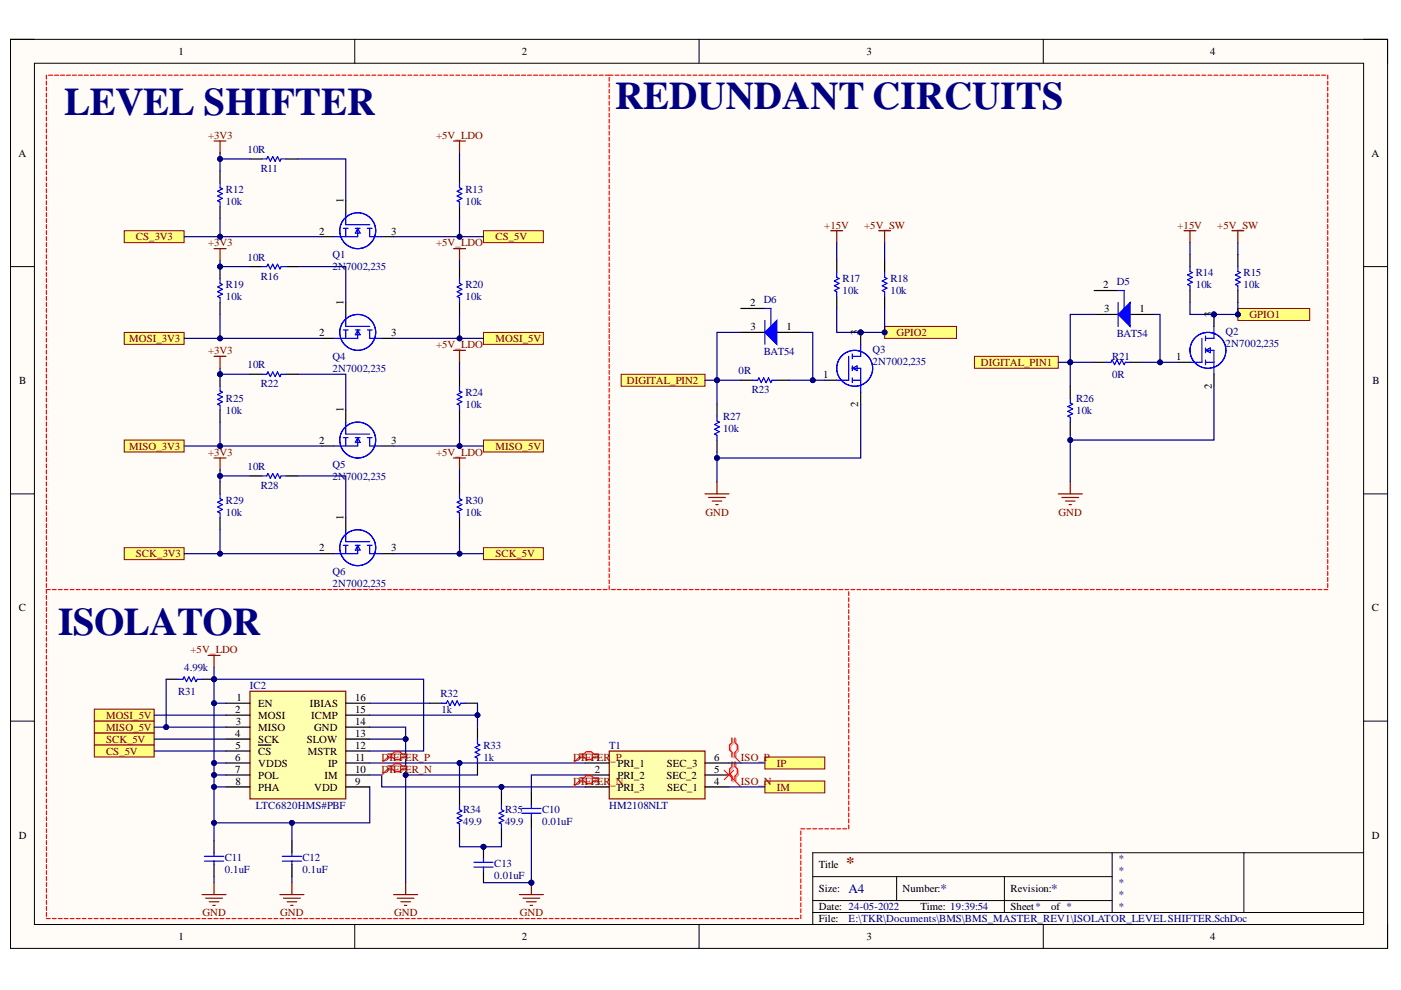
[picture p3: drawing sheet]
<svg xmlns="http://www.w3.org/2000/svg" width="297mm" height="210mm" viewBox="0 0 297 210" stroke-linecap="round" stroke-linejoin="round" font-family="sans-serif">
<defs><g id="words">
<g font-size="8.3" fill="#000080">
<text x="130.4" y="23">REDUNDANT CIRCUITS</text>
<text x="13.6" y="24.3">LEVEL SHIFTER</text>
<text x="12.3" y="134.6">ISOLATOR</text>
</g>
<text font-size="3.5" fill="#800000" x="179.4" y="184.1">*</text>
<g font-size="2.8" fill="#000080">
<text x="179.9" y="189.3">A4</text>
<text x="199.4" y="189.3">*</text>
<text x="222.8" y="189.3">*</text>
</g>
<g font-size="2.3">
<text x="37.9" y="11.6">1</text>
<text x="110.6" y="11.6">2</text>
<text x="183.7" y="11.6">3</text>
<text x="256.6" y="11.6">4</text>
<text x="3.9" y="33.3">A</text>
<text x="290.8" y="33.3">A</text>
<text x="72.8" y="43.1" transform="rotate(-90 72.8 43.1)">1</text>
<text x="67.7" y="49.7">2</text>
<text x="82.9" y="49.7">3</text>
<text x="72.8" y="64.7" transform="rotate(-90 72.8 64.7)">1</text>
<text x="159" y="64.9">2</text>
<text x="233.9" y="61.1">2</text>
<text x="67.7" y="71.2">2</text>
<text x="82.9" y="71.2">3</text>
<text x="159.1" y="70">3</text>
<text x="166.7" y="70">1</text>
<text x="181.9" y="71" transform="rotate(-90 181.9 71)">3</text>
<text x="234.1" y="66.2">3</text>
<text x="241.6" y="66.2">1</text>
<text x="256.9" y="67.2" transform="rotate(-90 256.9 67.2)">3</text>
<text x="249.4" y="76.3">1</text>
<text x="4.1" y="81.4">B</text>
<text x="174.5" y="80.1">1</text>
<text x="256.9" y="82.4" transform="rotate(-90 256.9 82.4)">2</text>
<text x="291" y="81.4">B</text>
<text x="72.8" y="87.5" transform="rotate(-90 72.8 87.5)">1</text>
<text x="181.9" y="86.3" transform="rotate(-90 181.9 86.3)">2</text>
<text x="67.7" y="94.1">2</text>
<text x="82.9" y="94.1">3</text>
<text x="72.8" y="110.2" transform="rotate(-90 72.8 110.2)">1</text>
<text x="67.7" y="116.9">2</text>
<text x="82.9" y="116.9">3</text>
<text x="4" y="129.6">C</text>
<text x="290.9" y="129.6">C</text>
<text x="50.1" y="148.7">1</text>
<text x="54.8" y="149.9">EN</text>
<text x="65.7" y="149.9">IBIAS</text>
<text x="75.3" y="148.7">16</text>
<text x="49.9" y="151.2">2</text>
<text x="50" y="153.7">3</text>
<text x="54.8" y="152.5">MOSI</text>
<text x="54.8" y="155">MISO</text>
<text x="66" y="152.5">ICMP</text>
<text x="66.6" y="155">GND</text>
<text x="75.3" y="151.2">15</text>
<text x="75.3" y="153.7">14</text>
<text x="49.9" y="156.3">4</text>
<text x="49.9" y="161.3">6</text>
<text x="49.9" y="158.8">5</text>
<text x="54.8" y="157.5">SCK</text>
<text x="54.8" y="160.1">CS</text>
<text x="65.1" y="157.5">SLOW</text>
<text x="65.2" y="160.1">MSTR</text>
<text x="75.3" y="156.3">13</text>
<text x="75.3" y="158.8">12</text>
<text x="75.3" y="161.3">11</text>
<text x="126.3" y="161.3">1</text>
<text x="151.4" y="161.3">6</text>
<text x="49.9" y="163.9">7</text>
<text x="49.9" y="166.4">8</text>
<text x="54.8" y="162.6">VDDS</text>
<text x="54.8" y="165.1">POL</text>
<text x="54.8" y="167.7">PHA</text>
<text x="66.6" y="167.7">VDD</text>
<text x="68.8" y="165.1">IM</text>
<text x="69.6" y="162.6">IP</text>
<text x="75.3" y="163.9">10</text>
<text x="75.3" y="166.4">9</text>
<text x="126.1" y="163.9">2</text>
<text x="126.2" y="166.4">3</text>
<text x="130.9" y="162.6">PRI_1</text>
<text x="130.9" y="165.1">PRI_2</text>
<text x="130.9" y="167.7">PRI_3</text>
<text x="141.3" y="165.1">SEC_2</text>
<text x="141.4" y="162.6">SEC_3</text>
<text x="141.5" y="167.7">SEC_1</text>
<text x="151.4" y="166.4">4</text>
<text x="151.4" y="163.9">5</text>
<text x="4" y="177.8">D</text>
<text x="290.9" y="177.8">D</text>
<text x="173.6" y="184.1">Title</text>
<text x="173.6" y="189.2">Size:</text>
<text x="191.3" y="189.2">Number:</text>
<text x="214.2" y="189.2">Revision:</text>
<text x="173.6" y="193">Date: 24-05-2022</text>
<text x="173.6" y="195.5">File:</text>
<text x="195.1" y="193">Time: 19:39:54</text>
<text x="214.2" y="193">Sheet*</text>
<text x="222.8" y="193">of *</text>
<text x="37.9" y="199.3">1</text>
<text x="110.6" y="199.3">2</text>
<text x="183.7" y="199.3">3</text>
<text x="256.6" y="199.3">4</text>
</g>
<g font-size="2.3" fill="#800000">
<text x="44.1" y="29.5">+3V3</text>
<text x="92.5" y="29.5">+5V_LDO</text>
<text x="28.8" y="51">CS_3V3</text>
<text x="44.1" y="52.3">+3V3</text>
<text x="92.5" y="52.3">+5V_LDO</text>
<text x="105" y="51">CS_5V</text>
<text x="174.8" y="48.5">+15V</text>
<text x="183.2" y="48.5">+5V_SW</text>
<text x="249.6" y="48.5">+15V</text>
<text x="258.1" y="48.5">+5V_SW</text>
<text x="190.1" y="71.2">GPIO2</text>
<text x="264.9" y="67.4">GPIO1</text>
<text x="27.4" y="72.5">MOSI_3V3</text>
<text x="44.1" y="75">+3V3</text>
<text x="92.5" y="73.8">+5V_LDO</text>
<text x="105" y="72.5">MOSI_5V</text>
<text x="208" y="77.6">DIGITAL_PIN1</text>
<text x="132.9" y="81.4">DIGITAL_PIN2</text>
<text x="27.4" y="95.4">MISO_3V3</text>
<text x="105" y="95.4">MISO_5V</text>
<text x="44.1" y="96.7">+3V3</text>
<text x="92.5" y="96.7">+5V_LDO</text>
<text x="149.6" y="109.3">GND</text>
<text x="224.5" y="109.3">GND</text>
<text x="28.8" y="118.2">SCK_3V3</text>
<text x="105" y="118.2">SCK_5V</text>
<text x="40.4" y="138.4">+5V_LDO</text>
<text x="22.5" y="152.5">MOSI_5V</text>
<text x="22.5" y="155">MISO_5V</text>
<text x="22.5" y="157.5">SCK_5V</text>
<text x="22.5" y="160.1">CS_5V</text>
<text x="80.9" y="161.3">DIFFER_P</text>
<text x="121.5" y="161.3">DIFFER_P</text>
<text x="157.1" y="161.3">ISO_P</text>
<text x="80.9" y="163.9">DIFFER_N</text>
<text x="121.5" y="166.4">DIFFER_N</text>
<text x="157.1" y="166.4">ISO_N</text>
<text x="164.7" y="162.6">IP</text>
<text x="164.7" y="167.7">IM</text>
<text x="42.9" y="194.2">GND</text>
<text x="59.4" y="194.2">GND</text>
<text x="83.6" y="194.2">GND</text>
<text x="110.2" y="194.2">GND</text>
</g>
<g font-size="2.3" fill="#000080">
<text x="52.5" y="32.5">10R</text>
<text x="47.9" y="40.9">R12</text>
<text x="55.3" y="36.6">R11</text>
<text x="98.7" y="40.9">R13</text>
<text x="47.9" y="43.4">10k</text>
<text x="98.7" y="43.4">10k</text>
<text x="52.5" y="55.3">10R</text>
<text x="55.3" y="59.3">R16</text>
<text x="70.5" y="54.8">Q1</text>
<text x="70.5" y="57.3">2N</text>
<text x="73.4" y="57.3">7002,235</text>
<text x="178.6" y="59.9">R17</text>
<text x="188.8" y="59.9">R18</text>
<text x="253.5" y="58.6">R14</text>
<text x="263.7" y="58.6">R15</text>
<text x="47.9" y="61.1">R19</text>
<text x="47.9" y="63.6">10k</text>
<text x="98.7" y="61.1">R20</text>
<text x="98.7" y="63.6">10k</text>
<text x="161.9" y="64.2">D6</text>
<text x="178.6" y="62.4">10k</text>
<text x="188.8" y="62.4">10k</text>
<text x="236.8" y="60.4">D5</text>
<text x="253.5" y="61.1">10k</text>
<text x="263.7" y="61.1">10k</text>
<text x="236.8" y="71.5">BAT54</text>
<text x="259.9" y="71">Q2</text>
<text x="70.5" y="76.3">Q4</text>
<text x="161.9" y="75.3">BAT54</text>
<text x="185" y="74.8">Q3</text>
<text x="185" y="77.3">2N7002,235</text>
<text x="235.8" y="76.3">R21</text>
<text x="259.9" y="73.5">2N7002,235</text>
<text x="52.5" y="78.1">10R</text>
<text x="55.3" y="82.1">R22</text>
<text x="70.5" y="78.8">2N7002,235</text>
<text x="98.7" y="83.9">R24</text>
<text x="156.6" y="79.4">0R</text>
<text x="159.4" y="83.4">R23</text>
<text x="235.8" y="80.1">0R</text>
<text x="47.9" y="85.2">R25</text>
<text x="47.9" y="87.7">10k</text>
<text x="98.7" y="86.4">10k</text>
<text x="153.3" y="89.1">R27</text>
<text x="228.2" y="85.2">R26</text>
<text x="228.2" y="87.7">10k</text>
<text x="153.3" y="91.6">10k</text>
<text x="52.5" y="99.7">10R</text>
<text x="70.5" y="99.2">Q5</text>
<text x="70.5" y="101.7">2N</text>
<text x="73.4" y="101.7">7002,235</text>
<text x="47.9" y="106.8">R29</text>
<text x="55.3" y="103.7">R28</text>
<text x="98.7" y="106.8">R30</text>
<text x="47.9" y="109.3">10k</text>
<text x="98.7" y="109.3">10k</text>
<text x="70.5" y="122">Q6</text>
<text x="70.5" y="124.5">2N7002,235</text>
<text x="39" y="142.2">4.99k</text>
<text x="37.8" y="147.3">R31</text>
<text x="53" y="146">IC2</text>
<text x="93.4" y="147.8">R32</text>
<text x="93.6" y="151.2">1k</text>
<text x="102.5" y="158.8">R33</text>
<text x="102.5" y="161.3">1k</text>
<text x="129.1" y="158.8">T1</text>
<text x="54.3" y="171.5">LTC6820HMS#PBF</text>
<text x="98.2" y="172.5">R34</text>
<text x="107.1" y="172.5">R35</text>
<text x="114.9" y="172.5">C10</text>
<text x="129.1" y="171.5">HM2108NLT</text>
<text x="98.2" y="175">49.9</text>
<text x="107.1" y="175">49.9</text>
<text x="114.9" y="175">0.01uF</text>
<text x="47.7" y="182.6">C11</text>
<text x="47.7" y="185.1">0.1uF</text>
<text x="64.1" y="182.6">C12</text>
<text x="64.1" y="185.1">0.1uF</text>
<text x="104.8" y="183.9">C13</text>
<text x="237" y="182.8">*</text>
<text x="237" y="185.4">*</text>
<text x="104.8" y="186.4">0.01uF</text>
<text x="237" y="187.9">*</text>
<text x="237" y="190.4">*</text>
<text x="179.9" y="195.5">E:\TKR\Documents\BMS\BMS_MASTER_REV1\ISOLATOR_LEVELSHIFTER.SchDoc</text>
<text x="237" y="193">*</text>
</g>
</g></defs>
<path d="M2.2 8.3h292v192.8h-292z" fill-rule="evenodd" fill="#fffcf8"/>
<path d="M2.2 8.3h292v192.8h-292z" fill="none" stroke="#000" stroke-width=".21"/>
<path d="M7.3 13.4h281.8v182.6h-281.8z" fill-rule="evenodd" fill="#fffcf8"/>
<g fill="none" stroke="#000" stroke-width=".21">
<path d="M2.2 8.3h5.1M7.3 13.4h281.8v182.6h-281.8zM75.2 8.3v5.1M148.2 8.3v5.1M221.2 8.3v5.1M289.1 8.3h5.1v5.1M2.2 56.5h5.1M289.1 56.5h5.1M2.2 104.7h5.1M289.1 104.7h5.1M2.2 152.9h5.1M289.1 152.9h5.1"/>
<path d="M75.2 196v5.1M148.2 196v5.1M172.3 185.9h63.5M172.3 193.5h116.8M172.3 190.9h63.5M190.1 185.9v5M212.9 185.9v7.6M221.2 196v5.1M235.8 180.8v12.7M263.7 180.8v12.7M289.1 180.8h-116.8v15.2M294.2 196v5.1"/>
</g>
<g fill="none" stroke="#f00" stroke-width=".25">
<path d="M9.8 15.9v.8M9.8 17.2v.8M9.8 18.5v.8M9.8 19.8v.7M10.3 15.9h.8M11.6 15.9h.8M12.9 15.9h.7M14.1 15.9h.8M15.4 15.9h.8M16.7 15.9h.8M17.9 15.9h.8M19.2 15.9h.8"/>
<path d="M20.5 15.9h.8M21.7 15.9h.8M23 15.9h.8M24.3 15.9h.8M25.5 15.9h.8M26.8 15.9h.8M28.1 15.9h.8M29.4 15.9h.7M30.6 15.9h.8M31.9 15.9h.8M33.2 15.9h.8M34.4 15.9h.8"/>
<path d="M35.7 15.9h.8M37 15.9h.8M38.2 15.9h.8M39.5 15.9h.8M40.8 15.9h.8M42 15.9h.8M43.3 15.9h.8M44.6 15.9h.8M45.9 15.9h.8M47.1 15.9h.8M48.4 15.9h.8M49.7 15.9h.8"/>
<path d="M50.9 15.9h.8M52.2 15.9h.8M53.5 15.9h.8M54.7 15.9h.8M56 15.9h.8M57.3 15.9h.8M58.6 15.9h.7M59.8 15.9h.8M61.1 15.9h.8M62.4 15.9h.8M63.6 15.9h.8M64.9 15.9h.8"/>
<path d="M66.2 15.9h.8M67.4 15.9h.8M68.7 15.9h.8M70 15.9h.8M71.2 15.9h.8M72.5 15.9h.8M73.8 15.9h.8M75.1 15.9h.7M76.3 15.9h.8M77.6 15.9h.8M78.9 15.9h.8M80.1 15.9h.8"/>
<path d="M81.4 15.9h.8M82.7 15.9h.8M83.9 15.9h.8M85.2 15.9h.8M86.5 15.9h.8M87.8 15.9h.7M89 15.9h.8M90.3 15.9h.8M91.6 15.9h.8M92.8 15.9h.8M94.1 15.9h.8M95.4 15.9h.8"/>
<path d="M96.6 15.9h.8M97.9 15.9h.8M99.2 15.9h.8M100.4 15.9h.8M101.7 15.9h.8M103 15.9h.8M104.3 15.9h.7M105.5 15.9h.8M106.8 15.9h.8M108.1 15.9h.8M109.3 15.9h.8M110.6 15.9h.8"/>
<path d="M111.9 15.9h.8M113.1 15.9h.8M114.4 15.9h.8M115.7 15.9h.8M116.9 15.9h.8M118.2 15.9h.8M119.5 15.9h.8M120.8 15.9h.7M122 15.9h.8M123.3 15.9h.8M124.6 15.9h.8M125.8 15.9h.8"/>
<path d="M127.1 15.9h.8M128.4 15.9h.8M129.2 16.4v.8M129.2 17.7v.8M129.2 19v.8M9.8 21v.8M9.8 22.3v.8M9.8 23.6v.7M9.8 24.8v.8M9.8 26.1v.8M9.8 27.4v.8M9.8 28.6v.8"/>
<path d="M9.8 29.9v.8M9.8 31.2v.8M9.8 32.4v.8M9.8 33.7v.8M9.8 35v.8M9.8 36.2v.8M9.8 37.5v.8M9.8 38.8v.8M129.2 20.2v.8M129.2 21.5v.8M129.2 22.8v.8M129.2 24v.8"/>
<path d="M129.2 25.3v.8M129.2 26.6v.8M129.2 27.8v.8M129.2 29.1v.8M129.2 30.4v.8M129.2 31.6v.8M129.2 32.9v.8M129.2 34.2v.8M129.2 35.4v.8M129.2 36.7v.8M129.2 38v.8M129.2 39.2v.8"/>
<path d="M9.8 40v.8M9.8 41.3v.8M9.8 42.6v.8M9.8 43.8v.8M9.8 45.1v.8M9.8 46.4v.8M9.8 47.6v.8M9.8 48.9v.8M9.8 50.2v.8M9.8 51.5v.7M9.8 52.7v.8M9.8 54v.8"/>
<path d="M9.8 55.3v.8M9.8 56.5v.8M9.8 57.8v.8M9.8 59.1v.8M129.2 40.5v.8M129.2 41.8v.8M129.2 43.1v.7M129.2 44.3v.8M129.2 45.6v.8M129.2 46.9v.7M129.2 48.1v.8M129.2 49.4v.8"/>
<path d="M129.2 50.7v.8M129.2 51.9v.8M129.2 53.2v.8M129.2 54.5v.8M129.2 55.7v.8M129.2 57v.8M129.2 58.3v.8M129.2 59.5v.8M9.8 60.3v.8M9.8 61.6v.8M9.8 62.9v.8M9.8 64.1v.8"/>
<path d="M9.8 65.4v.8M9.8 66.7v.8M9.8 67.9v.8M9.8 69.2v.8M9.8 70.5v.8M9.8 71.7v.8M9.8 73v.8M9.8 74.3v.8M9.8 75.5v.8M9.8 76.8v.8M9.8 78.1v.8M9.8 79.4v.7"/>
<path d="M129.2 60.8v.8M129.2 62.1v.8M129.2 63.3v.8M129.2 64.6v.8M129.2 65.9v.8M129.2 67.1v.8M129.2 68.4v.8M129.2 69.7v.8M129.2 71v.7M129.2 72.2v.8M129.2 73.5v.8M129.2 74.8v.7"/>
<path d="M129.2 76v.8M129.2 77.3v.8M129.2 78.6v.8M129.2 79.8v.8M9.8 80.6v.8M9.8 81.9v.8M9.8 83.2v.7M9.8 84.4v.8M9.8 85.7v.8M9.8 87v.8M9.8 88.2v.8M9.8 89.5v.8"/>
<path d="M9.8 90.8v.8M9.8 92v.8M9.8 93.3v.8M9.8 94.6v.8M9.8 95.8v.8M9.8 97.1v.8M9.8 98.4v.8M9.8 99.6v.8M129.2 81.1v.8M129.2 82.4v.8M129.2 83.6v.8M129.2 84.9v.8"/>
<path d="M129.2 86.2v.8M129.2 87.4v.8M129.2 88.7v.8M129.2 90v.8M129.2 91.2v.8M129.2 92.5v.8M129.2 93.8v.8M129.2 95v.8M129.2 96.3v.8M129.2 97.6v.8M129.2 98.8v.8M9.8 100.9v.8"/>
<path d="M9.8 102.2v.8M9.8 103.4v.8M9.8 104.7v.8M9.8 106v.8M9.8 107.2v.8M9.8 108.5v.8M9.8 109.8v.8M9.8 111.1v.7M9.8 112.3v.8M9.8 113.6v.8M9.8 114.9v.8M9.8 116.1v.8"/>
<path d="M9.8 117.4v.8M9.8 118.7v.8M9.8 119.9v.8M129.2 100.1v.8M129.2 101.4v.8M129.2 102.7v.7M129.2 103.9v.8M129.2 105.2v.8M129.2 106.5v.7M129.2 107.7v.8M129.2 109v.8M129.2 110.3v.8"/>
<path d="M129.2 111.5v.8M129.2 112.8v.8M129.2 114.1v.8M129.2 115.3v.8M129.2 116.6v.8M129.2 117.9v.8M129.2 119.1v.8M9.8 121.2v.8M9.8 122.5v.8M9.8 123.7v.8M9.8 125h.8M11.1 125h.8"/>
<path d="M12.4 125h.8M13.6 125h.8M14.9 125h.8M16.2 125h.8M17.5 125h.7M18.7 125h.8M20 125h.8M21.3 125h.8M22.5 125h.8M23.8 125h.8M25.1 125h.8M26.3 125h.8"/>
<path d="M27.6 125h.8M28.9 125h.8M30.1 125h.8M31.4 125h.8M32.7 125h.8M34 125h.7M35.2 125h.8M36.5 125h.8M37.8 125h.8M39 125h.8M40.3 125h.8M41.6 125h.8"/>
<path d="M42.8 125h.8M44.1 125h.8M45.4 125h.8M46.7 125h.7M47.9 125h.8M49.2 125h.8M50.5 125h.8M51.7 125h.8M53 125h.8M54.3 125h.8M55.5 125h.8M56.8 125h.8"/>
<path d="M58.1 125h.8M59.3 125h.8M60.6 125h.8M61.9 125h.8M63.2 125h.7M64.4 125h.8M65.7 125h.8M67 125h.8M68.2 125h.8M69.5 125h.8M70.8 125h.8M72 125h.8"/>
<path d="M73.3 125h.8M74.6 125h.8M75.8 125h.8M77.1 125h.8M78.4 125h.8M79.7 125h.8M80.9 125h.8M82.2 125h.8M83.5 125h.8M84.7 125h.8M86 125h.8M87.3 125h.8"/>
<path d="M88.5 125h.8M89.8 125h.8M91.1 125h.8M92.4 125h.7M93.6 125h.8M94.9 125h.8M96.2 125h.8M97.4 125h.8M98.7 125h.8M100 125h.8M101.2 125h.8M102.5 125h.8"/>
<path d="M103.8 125h.8M105 125h.8M106.3 125h.8M107.6 125h.8M108.9 125h.7M110.1 125h.8M111.4 125h.8M112.7 125h.8M113.9 125h.8M115.2 125h.8M116.5 125h.8M117.7 125h.8"/>
<path d="M119 125h.8M120.3 125h.8M121.5 125h.8M122.8 125h.8M124.1 125h.8M125.4 125h.7M126.6 125h.8M127.9 125h.8M129.2 120.4v.8M129.2 121.7v.8M129.2 122.9v.8M129.2 124.2v.8"/>
</g>
<path d="M46.7 36.2v2.6M97.4 36.2v2.6M46.7 43.8v2.6M97.4 43.8v2.6" fill="none" stroke="#000" stroke-width=".25"/>
<path d="M46.7 38.8v1l.5 .2-1.1 .5 1.1 .6-1.1 .5 1.1 .5-1.1 .5 .6 .2v1M97.4 38.8v1l.5 .2-1 .5 1 .6-1 .5 1 .5-1 .5 .5 .2v1" fill="none" stroke="#00f" stroke-width=".25"/>
<circle cx="46.7" cy="56.5" r=".51" fill="#000080"/>
<circle cx="46.7" cy="56.5" r=".51" fill="none" stroke="#000080" stroke-width=".21"/>
<path d="M46.7 56.5v2.6" fill="none" stroke="#000" stroke-width=".25"/>
<circle cx="46.7" cy="56.5" r=".51" fill="#000080"/>
<circle cx="46.7" cy="56.5" r=".51" fill="none" stroke="#000080" stroke-width=".21"/>
<path d="M97.4 56.5v2.6M46.7 64.1v2.6M97.4 64.1v2.6" fill="none" stroke="#000" stroke-width=".25"/>
<path d="M46.7 59.1v1l.5 .2-1.1 .5 1.1 .5-1.1 .5 1.1 .6-1.1 .5 .6 .2v1M97.4 59.1v1l.5 .2-1 .5 1 .5-1 .5 1 .6-1 .5 .5 .2v1" fill="none" stroke="#00f" stroke-width=".25"/>
<circle cx="46.7" cy="79.4" r=".51" fill="#000080"/>
<circle cx="46.7" cy="79.4" r=".51" fill="none" stroke="#000080" stroke-width=".21"/>
<path d="M46.7 79.4v2.5" fill="none" stroke="#000" stroke-width=".25"/>
<circle cx="46.7" cy="79.4" r=".51" fill="#000080"/>
<circle cx="46.7" cy="79.4" r=".51" fill="none" stroke="#000080" stroke-width=".21"/>
<g fill="none" stroke="#000" stroke-width=".25">
<path d="M53 33.7h2.5M60.6 33.7h2.6M53 56.5h2.5M60.6 56.5h2.6M53 79.4h2.5M60.6 79.4h2.6M97.4 79.4v2.5M46.7 87v2.5M97.4 87v2.5M46.7 102.2v2.5M46.7 109.8v2.5M53 100.9h2.5"/>
<path d="M60.6 100.9h2.6M97.4 102.2v2.5M97.4 109.8v2.5"/>
</g>
<path d="M55.5 33.7h1.1l.2-.5 .5 1 .5-1 .5 1 .5-1 .5 1 .3-.5h1M55.5 56.5h1.1l.2-.5 .5 1 .5-1 .5 1 .5-1 .5 1 .3-.5h1M55.5 79.4h1.1l.2-.6 .5 1.1 .5-1.1 .5 1.1 .5-1.1 .5 1.1 .3-.5h1M46.7 81.9v1l.5 .3-1.1 .5 1.1 .5-1.1 .5 1.1 .5-1.1 .5 .6 .2v1.1M97.4 81.9v1l.5 .3-1 .5 1 .5-1 .5 1 .5-1 .5 .5 .2v1.1M46.7 104.7v1l.5 .3-1.1 .5 1.1 .5-1.1 .5 1.1 .5-1.1 .5 .6 .3v1M55.5 100.9h1.1l.2-.5 .5 1 .5-1 .5 1 .5-1 .5 1 .3-.5h1M97.4 104.7v1l.5 .3-1 .5 1 .5-1 .5 1 .5-1 .5 .5 .3v1" fill="none" stroke="#00f" stroke-width=".25"/>
<g fill="none" stroke="#800000" stroke-width=".25">
<path d="M45.4 29.9h2.5M46.7 29.9v2.5M96.2 29.9h2.5M97.4 29.9v2.5M45.4 52.7h2.5M46.7 52.7v2.6M96.2 52.7h2.5M97.4 52.7v2.6M45.4 75.5h2.5M46.7 75.5v2.6M96.2 74.3h2.5M97.4 74.3v2.5"/>
<path d="M45.4 97.1h2.5M46.7 97.1v2.5M96.2 97.1h2.5M97.4 97.1v2.5"/>
</g>
<path d="M26.3 48.9h12.7v2.6h-12.7z" fill-rule="evenodd" fill="#ffff80"/>
<path d="M26.3 48.9h12.7v2.6h-12.7z" fill="none" stroke="#800000" stroke-width=".21"/>
<path d="M102.5 48.9h12.7v2.6h-12.7z" fill-rule="evenodd" fill="#ffff80"/>
<path d="M102.5 48.9h12.7v2.6h-12.7z" fill="none" stroke="#800000" stroke-width=".21"/>
<path d="M26.3 70.5h12.7v2.5h-12.7z" fill-rule="evenodd" fill="#ffff80"/>
<path d="M26.3 70.5h12.7v2.5h-12.7z" fill="none" stroke="#800000" stroke-width=".21"/>
<path d="M102.5 70.5h12.7v2.5h-12.7z" fill-rule="evenodd" fill="#ffff80"/>
<path d="M102.5 70.5h12.7v2.5h-12.7z" fill="none" stroke="#800000" stroke-width=".21"/>
<path d="M26.3 93.3h12.7v2.5h-12.7z" fill-rule="evenodd" fill="#ffff80"/>
<path d="M26.3 93.3h12.7v2.5h-12.7z" fill="none" stroke="#800000" stroke-width=".21"/>
<path d="M102.5 93.3h12.7v2.5h-12.7z" fill-rule="evenodd" fill="#ffff80"/>
<path d="M102.5 93.3h12.7v2.5h-12.7z" fill="none" stroke="#800000" stroke-width=".21"/>
<path d="M26.3 116.1h12.7v2.6h-12.7z" fill-rule="evenodd" fill="#ffff80"/>
<path d="M26.3 116.1h12.7v2.6h-12.7z" fill="none" stroke="#800000" stroke-width=".21"/>
<path d="M102.5 116.1h12.7v2.6h-12.7z" fill-rule="evenodd" fill="#ffff80"/>
<path d="M102.5 116.1h12.7v2.6h-12.7z" fill="none" stroke="#800000" stroke-width=".21"/>
<path d="M232 76.8h2.5M232 66.7h5.1M239.6 76.8h2.5M239.6 66.7h5.1M226.9 81.9v2.5M226.9 89.5v2.5" fill="none" stroke="#000" stroke-width=".25"/>
<path d="M234.5 76.8h1l.3-.5 .5 1 .5-1 .5 1 .5-1 .5 1 .3-.5h1M226.9 84.4v1l.5 .3-1 .5 1 .5-1 .5 1 .5-1 .5 .5 .3v1" fill="none" stroke="#00f" stroke-width=".25"/>
<path d="M237.1 66.7l2.5-2.6v5.1z" fill="#00f"/>
<path d="M237.1 66.7l2.5-2.6v5.1zM237.1 64.1v5.1M237.1 61.6h1.2v5.1h1.3" fill="none" stroke="#00f" stroke-width=".25"/>
<path d="M232 61.6h5.1" fill="none" stroke="#000" stroke-width=".25"/>
<path d="M224.4 104.7h5M225.1 105.5h3.6M225.9 106.2h2M226.7 107h.5M226.9 102.2v2.5" fill="none" stroke="#800000" stroke-width=".25"/>
<path d="M206.6 75.6h17.8v2.5h-17.8z" fill-rule="evenodd" fill="#ffff80"/>
<path d="M206.6 75.6h17.8v2.5h-17.8z" fill="none" stroke="#800000" stroke-width=".21"/>
<path d="M252.3 54v2.5M262.5 54v2.5M252.3 61.6v2.5M262.5 61.6v2.5" fill="none" stroke="#000" stroke-width=".25"/>
<path d="M252.3 56.5v1l.5 .3-1 .5 1 .5-1 .5 1 .5-1 .5 .5 .3v1M262.5 56.5v1l.5 .3-1.1 .5 1.1 .5-1.1 .5 1.1 .5-1.1 .5 .6 .3v1" fill="none" stroke="#00f" stroke-width=".25"/>
<path d="M251 48.9h2.6M252.3 48.9v2.6M261.2 48.9h2.5M262.5 48.9v2.6" fill="none" stroke="#800000" stroke-width=".25"/>
<path d="M262.5 65.4h15.2v2.5h-15.2z" fill-rule="evenodd" fill="#ffff80"/>
<path d="M262.5 65.4h15.2v2.5h-15.2z" fill="none" stroke="#800000" stroke-width=".21"/>
<circle cx="262.5" cy="66.7" r=".51" fill="#000080"/>
<circle cx="262.5" cy="66.7" r=".51" fill="none" stroke="#000080" stroke-width=".21"/>
<path d="M157.1 70.5h5.1M164.7 70.5h5.1M152 85.7v2.5M152 93.3v2.5M157.1 80.6h2.5M164.7 80.6h2.5" fill="none" stroke="#000" stroke-width=".25"/>
<path d="M152 88.2v1l.5 .3-1 .5 1 .5-1 .5 1 .5-1 .5 .5 .3v1M159.6 80.6h1l.3-.5 .5 1 .5-1 .5 1 .5-1 .5 1 .3-.5h1" fill="none" stroke="#00f" stroke-width=".25"/>
<path d="M164.7 67.9v5.1l-2.5-2.5z" fill="#00f"/>
<path d="M177.4 57.8v1l.5 .3-1 .5 1 .5-1 .5 1 .5-1 .5 .5 .3v1M187.6 57.8v1l.5 .3-1.1 .5 1.1 .5-1.1 .5 1.1 .5-1.1 .5 .6 .3v1M162.2 67.9v5.1M162.2 65.4h1.2v5.1h1.3M164.7 67.9v5.1l-2.5-2.5z" fill="none" stroke="#00f" stroke-width=".25"/>
<path d="M177.4 55.3v2.5M187.6 55.3v2.5M157.1 65.4h5.1M177.4 62.9v2.5M187.6 62.9v2.5" fill="none" stroke="#000" stroke-width=".25"/>
<path d="M176.1 48.9h2.6M177.4 48.9v2.6M186.3 48.9h2.5M187.6 48.9v2.6M149.5 104.7h5.1M150.2 105.5h3.6M151 106.2h2M151.8 107h.5M152 102.2v2.5" fill="none" stroke="#800000" stroke-width=".25"/>
<path d="M187.6 69.2h15.2v2.5h-15.2z" fill-rule="evenodd" fill="#ffff80"/>
<path d="M187.6 69.2h15.2v2.5h-15.2z" fill="none" stroke="#800000" stroke-width=".21"/>
<circle cx="187.6" cy="70.5" r=".51" fill="#000080"/>
<circle cx="187.6" cy="70.5" r=".51" fill="none" stroke="#000080" stroke-width=".21"/>
<path d="M131.7 79.4h17.8v2.5h-17.8z" fill-rule="evenodd" fill="#ffff80"/>
<path d="M131.7 79.4h17.8v2.5h-17.8z" fill="none" stroke="#800000" stroke-width=".21"/>
<g fill="none" stroke="#f00" stroke-width=".25">
<path d="M129.2 15.9h.8M130.4 15.9h.8M131.7 15.9h.8M133 15.9h.8M134.2 15.9h.8M135.5 15.9h.8M136.8 15.9h.8M138 15.9h.8M139.3 15.9h.8M140.6 15.9h.8M141.9 15.9h.7M143.1 15.9h.8"/>
<path d="M144.4 15.9h.8M145.7 15.9h.8M146.9 15.9h.8M148.2 15.9h.8M149.5 15.9h.8M150.7 15.9h.8M152 15.9h.8M153.3 15.9h.8M154.6 15.9h.7M155.8 15.9h.8M157.1 15.9h.8M158.4 15.9h.8"/>
<path d="M159.6 15.9h.8M160.9 15.9h.8M162.2 15.9h.8M163.4 15.9h.8M164.7 15.9h.8M166 15.9h.8M167.2 15.9h.8M168.5 15.9h.8M169.8 15.9h.8M171.1 15.9h.7M172.3 16h.8M173.6 16h.8"/>
<path d="M174.9 16h.8M176.1 16h.8M177.4 16h.8M178.7 16h.8M179.9 16h.8M181.2 16h.8M182.5 16h.8M183.8 16h.7M185 16h.8M186.3 16h.8M187.6 16h.8M188.8 16h.8"/>
<path d="M190.1 16h.8M191.4 16h.8M192.6 16h.8M193.9 16h.8M195.2 16h.8M196.4 16h.8M197.7 16h.8M199 16h.8M200.3 16h.7M201.5 16h.8M202.8 16h.8M204.1 16h.8"/>
<path d="M205.3 16h.8M206.6 16h.8M207.9 16h.8M209.1 16h.8M210.4 16h.8M211.7 16h.8M212.9 16h.8M214.2 16h.8M215.5 16h.8M216.8 16h.7M218 16h.8M219.3 16h.8"/>
<path d="M220.6 16h.8M221.8 16h.8M223.1 16h.8M224.4 16h.8M225.6 16h.8M226.9 16h.8M228.2 16h.8M229.4 16h.8M230.7 16h.8M232 16h.8M233.3 16h.8M234.5 16h.8"/>
<path d="M235.8 16h.8M237.1 16h.8M238.3 16h.8M239.6 16h.8M240.9 16h.8M242.1 16h.8M243.4 16h.8M244.7 16h.8M246 16h.7M247.2 16h.8M248.5 16h.8M249.8 16h.8"/>
<path d="M251 16h.8M252.3 16h.8M253.6 16h.8M254.8 16h.8M256.1 16h.8M257.4 16h.8M258.6 16h.8M259.9 16h.8M261.2 16h.8M262.5 16h.8M263.7 16h.8M265 16h.8"/>
<path d="M266.3 16h.8M267.5 16h.8M268.8 16h.8M270.1 16h.8M271.3 16h.8M272.6 16h.8M273.9 16h.8M275.1 16h.8M276.4 16h.8M277.7 16h.8M279 16h.8M280.2 16h.8"/>
<path d="M281.5 16v.7M281.5 17.2v.8M281.5 18.5v.8M281.5 19.8v.7M281.5 21v.8M281.5 22.3v.8M281.5 23.6v.8M281.5 24.8v.8M281.5 26.1v.8M281.5 27.4v.8M281.5 28.6v.8M281.5 29.9v.8"/>
<path d="M281.5 31.2v.8M281.5 32.4v.8M281.5 33.7v.8M281.5 35v.8M281.5 36.2v.8M281.5 37.5v.8M281.5 38.8v.8M281.5 40v.8M281.5 41.3v.8M281.5 42.6v.8M281.5 43.8v.8M281.5 45.1v.8"/>
<path d="M281.5 46.4v.8M281.5 47.7v.7M281.5 48.9v.8M281.5 50.2v.8M281.5 51.5v.8M281.5 52.7v.8M281.5 54v.8M281.5 55.3v.8M281.5 56.5v.8M281.5 57.8v.8M281.5 59.1v.8M281.5 60.3v.8"/>
<path d="M281.5 61.6v.8M281.5 62.9v.8M281.5 64.1v.8M281.5 65.4v.8M281.5 66.7v.8M281.5 67.9v.8M281.5 69.2v.8M281.5 70.5v.8M281.5 71.7v.8M281.5 73v.8M281.5 74.3v.8M281.5 75.6v.7"/>
<path d="M281.5 76.8v.8M281.5 78.1v.8M281.5 79.4v.7M281.5 80.6v.8M281.5 81.9v.8M281.5 83.2v.8M281.5 84.4v.8M281.5 85.7v.8M281.5 87v.8M281.5 88.2v.8M281.5 89.5v.8M281.5 90.8v.8"/>
<path d="M281.5 92v.8M281.5 93.3v.8M281.5 94.6v.8M281.5 95.8v.8M281.5 97.1v.8M281.5 98.4v.8M281.5 99.6v.8M281.5 100.9v.8M281.5 102.2v.8M281.5 103.4v.8M281.5 104.7v.8M281.5 106v.8"/>
<path d="M281.5 107.3v.7M281.5 108.5v.8M281.5 109.8v.8M281.5 111.1v.8M281.5 112.3v.8M281.5 113.6v.8M281.5 114.9v.8M281.5 116.1v.8M281.5 117.4v.8M281.5 118.7v.8M281.5 119.9v.8M129.6 125h.8"/>
<path d="M130.9 125h.8M132.2 125h.8M133.4 125h.8M134.7 125h.8M136 125h.8M137.3 125h.7M138.5 125h.8M139.8 125h.8M141.1 125h.8M142.3 125h.8M143.6 125h.8M144.9 125h.8"/>
<path d="M146.1 125h.8M147.4 125h.8M148.7 125h.8M149.9 125h.8M151.2 125h.8M152.5 125h.8M153.8 125h.8M155 125h.8M156.3 125h.8M157.6 125h.8M158.8 125h.8M160.1 125h.8"/>
<path d="M161.4 125h.8M162.6 125h.8M163.9 125h.8M165.2 125h.8M166.5 125h.7M167.7 125h.8M169 125h.8M170.3 125h.8M171.5 125h.8M172.8 125h.8M174.1 125h.8M175.3 125h.8"/>
<path d="M176.6 125h.8M177.9 125h.8M179.1 125h.8M180.4 125h.8M181.7 125h.8M183 125h.8M184.2 125h.8M185.5 125h.8M186.8 125h.8M188 125h.8M189.3 125h.8M190.6 125h.8"/>
<path d="M191.8 125h.8M193.1 125h.8M194.4 125h.8M195.6 125h.8M196.9 125h.8M198.2 125h.8M199.5 125h.8M200.7 125h.8M202 125h.8M203.3 125h.8M204.5 125h.8M205.8 125h.8"/>
<path d="M207.1 125h.8M208.3 125h.8M209.6 125h.8M210.9 125h.8M212.2 125h.7M213.4 125h.8M214.7 125h.8M216 125h.8M217.2 125h.8M218.5 125h.8M219.8 125h.8M221 125h.8"/>
<path d="M222.3 125h.8M223.6 125h.8M224.8 125h.8M226.1 125h.8M227.4 125h.8M228.7 125h.7M229.9 125h.8M231.2 125h.8M232.5 125h.8M233.7 125h.8M235 125h.8M236.3 125h.8"/>
<path d="M237.5 125h.8M238.8 125h.8M240.1 125h.8M241.4 125h.7M242.6 125h.8M243.9 125h.8M245.2 125h.8M246.4 125h.8M247.7 125h.8M249 125h.8M250.2 125h.8M251.5 125h.8"/>
<path d="M252.8 125h.8M254 125h.8M255.3 125h.8M256.6 125h.8M257.9 125h.7M259.1 125h.8M260.4 125h.8M261.7 125h.8M262.9 125h.8M264.2 125h.8M265.5 125h.8M266.7 125h.8"/>
<path d="M268 125h.8M269.3 125h.8M270.5 125h.8M271.8 125h.8M273.1 125h.8M274.4 125h.7M275.6 125h.8M276.9 125h.8M278.2 125h.8M279.4 125h.8M280.7 125h.8M281.5 121.2v.8"/>
<path d="M281.5 122.5v.8M281.5 123.7v.8"/>
</g>
<path d="M68.2 50.2h2.6M73.3 42.6v2.5M80.9 50.2h2.6M68.2 71.7h2.6M73.3 64.1v2.6M80.9 71.7h2.6M68.2 94.6h2.6M73.3 87v2.5M80.9 94.6h2.6M68.2 117.4h2.6M73.3 109.8v2.5M80.9 117.4h2.6" fill="none" stroke="#000" stroke-width=".25"/>
<g fill="none" stroke="#00f" stroke-width=".25">
<path d="M72.8 48.4h1M73.3 45.1v2.5h5.1M73.3 48.4v1.8M75.3 48.4h1.1M75.8 48.4v1.8h-5M75.8 48.4l.6 1h-1.1zM77.9 48.4h1M78.4 48.4v1.8h2.5M72.8 70h1M73.3 66.7v2.5h5.1M73.3 70v1.7M75.3 70h1.1"/>
<path d="M75.8 70v1.7h-5M75.8 70l.6 1h-1.1zM77.9 70h1M78.4 70v1.7h2.5M72.8 92.8h1M73.3 89.5v2.5h5.1M73.3 92.8v1.8M75.3 92.8h1.1M75.8 92.8v1.8h-5M75.8 92.8l.6 1h-1.1zM77.9 92.8h1M78.4 92.8v1.8h2.5"/>
<path d="M72.8 115.6h1M73.3 112.3v2.6h5.1M73.3 115.6v1.8M75.3 115.6h1.1M75.8 115.6v1.8h-5M75.8 115.6l.6 1h-1.1zM77.9 115.6h1M78.4 115.6v1.8h2.5"/>
<circle cx="75.8" cy="48.9" r="3.8"/>
<circle cx="75.8" cy="70.5" r="3.8"/>
<circle cx="75.8" cy="93.3" r="3.8"/>
<circle cx="75.8" cy="116.1" r="3.8"/>
</g>
<circle cx="257.4" cy="66.7" r=".51" fill="#000080"/>
<circle cx="257.4" cy="66.7" r=".51" fill="none" stroke="#000080" stroke-width=".21"/>
<path d="M249.8 76.8h2.5M257.4 66.7v2.5" fill="none" stroke="#000" stroke-width=".25"/>
<circle cx="257.4" cy="66.7" r=".51" fill="#000080"/>
<circle cx="257.4" cy="66.7" r=".51" fill="none" stroke="#000080" stroke-width=".21"/>
<path d="M257.4 79.4v2.5" fill="none" stroke="#000" stroke-width=".25"/>
<g fill="none" stroke="#00f" stroke-width=".25">
<path d="M254.8 71.7v5.1h-2.5M255.6 74.3h1.8v5.1M255.6 76.8h1.8M255.6 71.2v1M255.6 73.8v1M255.6 76.3v1M255.6 74.3l1-.5v1zM257.4 69.2v2.5h-1.8"/>
<circle cx="256.1" cy="74.3" r="3.8"/>
</g>
<circle cx="182.5" cy="70.5" r=".51" fill="#000080"/>
<circle cx="182.5" cy="70.5" r=".51" fill="none" stroke="#000080" stroke-width=".21"/>
<path d="M182.5 70.5v2.5M174.9 80.6h2.5" fill="none" stroke="#000" stroke-width=".25"/>
<circle cx="182.5" cy="70.5" r=".51" fill="#000080"/>
<circle cx="182.5" cy="70.5" r=".51" fill="none" stroke="#000080" stroke-width=".21"/>
<path d="M182.5 83.2v2.5" fill="none" stroke="#000" stroke-width=".25"/>
<g fill="none" stroke="#00f" stroke-width=".25">
<path d="M179.9 75.6v5h-2.5M180.7 78.1h1.8v5.1M180.7 75v1.1M180.7 77.6v1M180.7 78.1l1-.5v1zM182.5 73v2.6h-1.8M180.7 80.6h1.8M180.7 80.1v1"/>
<circle cx="181.2" cy="78.1" r="3.8"/>
</g>
<path d="M53 146.6h20.3v22.8h-20.3z" fill-rule="evenodd" fill="#ffffb0"/>
<path d="M53 146.6h20.3v22.8h-20.3z" fill="none" stroke="#800000" stroke-width=".25"/>
<g fill="none" stroke="#000" stroke-width=".25">
<path d="M47.9 149.1h5.1M47.9 151.6h5.1M47.9 154.2h5.1M47.9 156.7h5.1M47.9 159.2h5.1M54.8 158h2.7M73.3 149.1h5.1M73.3 151.6h5.1M73.3 154.2h5.1M73.3 156.7h5.1M73.3 159.2h5.1M47.9 161.8h5.1"/>
<path d="M47.9 164.3h5.1M47.9 166.8h5.1M73.3 161.8h5.1M73.3 164.3h5.1M73.3 166.8h5.1"/>
</g>
<path d="M20 150.4h12.7v2.5h-12.7z" fill-rule="evenodd" fill="#ffff80"/>
<path d="M20 150.4h12.7v2.5h-12.7z" fill="none" stroke="#800000" stroke-width=".21"/>
<path d="M20 152.9h12.7v2.5h-12.7z" fill-rule="evenodd" fill="#ffff80"/>
<path d="M20 152.9h12.7v2.5h-12.7z" fill="none" stroke="#800000" stroke-width=".21"/>
<path d="M20 155.4h12.7v2.6h-12.7z" fill-rule="evenodd" fill="#ffff80"/>
<path d="M20 155.4h12.7v2.6h-12.7z" fill="none" stroke="#800000" stroke-width=".21"/>
<path d="M20 158h12.7v2.5h-12.7z" fill-rule="evenodd" fill="#ffff80"/>
<path d="M20 158h12.7v2.5h-12.7z" fill="none" stroke="#800000" stroke-width=".21"/>
<path d="M44.1 139h2.6M45.4 139v2.5M83.5 189.7h5M84.2 190.4h3.6M85 191.2h2M85.8 192h.5M86 187.1v2.6M110.1 189.7h5.1M110.9 190.4h3.5M111.6 191.2h2.1M112.4 192h.5M112.7 187.1v2.6" fill="none" stroke="#800000" stroke-width=".25"/>
<path d="M91.1 149.1h2.5M98.7 149.1h2.5M101.2 154.2v2.5M101.2 161.8v2.5M112.7 168.1v2.5M112.7 173.2v2.5" fill="none" stroke="#000" stroke-width=".25"/>
<path d="M93.6 149.1h1l.3-.5 .5 1 .5-1 .5 1 .5-1 .5 1 .3-.5h1M101.2 156.7v1l.5 .3-1 .5 1 .5-1 .5 1 .5-1 .5 .5 .3v1M110.6 171.4h4.1M110.6 172.4h4.1M112.7 170.6v.8M112.7 172.4v.8" fill="none" stroke="#00f" stroke-width=".25"/>
<circle cx="112.7" cy="187.1" r=".51" fill="#000080"/>
<circle cx="112.7" cy="187.1" r=".51" fill="none" stroke="#000080" stroke-width=".21"/>
<path d="M162.2 160.5h12.7v2.5h-12.7z" fill-rule="evenodd" fill="#ffff80"/>
<path d="M162.2 160.5h12.7v2.5h-12.7z" fill="none" stroke="#800000" stroke-width=".21"/>
<path d="M162.2 165.6h12.7v2.5h-12.7z" fill-rule="evenodd" fill="#ffff80"/>
<path d="M162.2 165.6h12.7v2.5h-12.7z" fill="none" stroke="#800000" stroke-width=".21"/>
<circle cx="45.4" cy="144" r=".51" fill="#000080"/>
<circle cx="45.4" cy="144" r=".51" fill="none" stroke="#000080" stroke-width=".21"/>
<path d="M35.2 144h2.6M42.8 144h2.6" fill="none" stroke="#000" stroke-width=".25"/>
<circle cx="45.4" cy="144" r=".51" fill="#000080"/>
<circle cx="45.4" cy="144" r=".51" fill="none" stroke="#000080" stroke-width=".21"/>
<path d="M37.8 144h1l.2-.5 .5 1 .6-1 .5 1 .5-1 .5 1 .2-.5h1M97.4 170.6v1.1l.5 .2-1 .5 1 .5-1 .5 1 .6-1 .5 .5 .2v1M106.3 170.6v1.1l.5 .2-1 .5 1 .5-1 .5 1 .6-1 .5 .5 .2v1" fill="none" stroke="#00f" stroke-width=".25"/>
<path d="M97.4 168.1v2.5M97.4 175.7v2.6M106.3 168.1v2.5M106.3 175.7v2.6" fill="none" stroke="#000" stroke-width=".25"/>
<circle cx="102.5" cy="179.5" r=".51" fill="#000080"/>
<circle cx="102.5" cy="179.5" r=".51" fill="none" stroke="#000080" stroke-width=".21"/>
<path d="M102.5 179.5v2.6M102.5 184.6v2.5" fill="none" stroke="#000" stroke-width=".25"/>
<circle cx="102.5" cy="179.5" r=".51" fill="#000080"/>
<circle cx="102.5" cy="179.5" r=".51" fill="none" stroke="#000080" stroke-width=".21"/>
<path d="M43.4 181.6h4M43.4 182.6h4M45.4 180.8v.8M45.4 182.6v.7M59.9 181.6h4M59.9 182.6h4M61.9 180.8v.8M61.9 182.6v.7M100.5 182.8h4M100.5 183.8h4M102.5 182.1v.7M102.5 183.8v.8" fill="none" stroke="#00f" stroke-width=".25"/>
<path d="M45.4 178.3v2.5M61.9 178.3v2.5M45.4 183.3v2.6M61.9 183.3v2.6" fill="none" stroke="#000" stroke-width=".25"/>
<path d="M42.8 189.7h5.1M43.6 190.4h3.6M44.4 191.2h2M45.1 192h.5M45.4 187.1v2.6M59.3 189.7h5.1M60.1 190.4h3.6M60.9 191.2h2M61.6 192h.5M61.9 187.1v2.6" fill="none" stroke="#800000" stroke-width=".25"/>
<g fill="none" stroke="#f00" stroke-width=".25">
<path d="M9.8 125v.8M9.8 126.3v.8M9.8 127.5v.8M9.8 128.8v.8M9.8 130.1v.8M9.8 131.3v.8M9.8 132.6v.8M9.8 133.9v.8M9.8 135.1v.8M9.8 136.4v.8M9.8 137.7v.8M9.8 139v.7"/>
<path d="M179.9 125.5v.8M179.9 126.8v.7M179.9 128v.8M179.9 129.3v.8M179.9 130.6v.7M179.9 131.8v.8M179.9 133.1v.8M179.9 134.4v.8M179.9 135.6v.8M179.9 136.9v.8M179.9 138.2v.8M179.9 139.4v.8"/>
<path d="M9.8 140.2v.8M9.8 141.5v.8M9.8 142.8v.7M9.8 144v.8M9.8 145.3v.8M9.8 146.6v.8M9.8 147.8v.8M9.8 149.1v.8M9.8 150.4v.8M9.8 151.6v.8M9.8 152.9v.8M9.8 154.2v.8"/>
<path d="M9.8 155.4v.8M9.8 156.7v.8M9.8 158v.8M9.8 159.2v.8M155.2 156.5v1l-.5 .5v1l.5 .5v1M155.8 156.5v1l.5 .5v1l-.5 .5v1M179.9 140.7v.8M179.9 142v.8M179.9 143.2v.8M179.9 144.5v.8M179.9 145.8v.8M179.9 147v.8"/>
<path d="M179.9 148.3v.8M179.9 149.6v.8M179.9 150.8v.8M179.9 152.1v.8M179.9 153.4v.8M179.9 154.6v.8M179.9 155.9v.8M179.9 157.2v.8M179.9 158.5v.7M179.9 159.7v.8M9.8 160.5v.8M9.8 161.8v.8"/>
<path d="M9.8 163v.8M9.8 164.3v.8M9.8 165.6v.8M9.8 166.8v.8M9.8 168.1v.8M9.8 169.4v.8M9.8 170.6v.8M9.8 171.9v.8M9.8 173.2v.8M9.8 174.5v.8M9.8 175.7v.8M9.8 177v.8"/>
<path d="M9.8 178.3v.8M9.8 179.5v.8M155.2 161.5v1l-.5 .5v1.1l.5 .5v1M155.8 161.5v1l.5 .5v1.1l-.5 .5v1M169.8 176.2v.8M169.8 177.5v.8M169.8 178.7v.8M169.8 175.7h.8M171.1 175.7h.7M172.3 175.7h.8M173.6 175.7h.8M174.9 175.7h.8"/>
<path d="M176.1 175.7h.8M177.4 175.7h.8M178.7 175.7h.8M179.9 161v.8M179.9 162.3v.7M179.9 163.5v.8M179.9 164.8v.8M179.9 166.1v.8M179.9 167.3v.8M179.9 168.6v.8M179.9 169.9v.7M179.9 171.1v.8"/>
<path d="M179.9 172.4v.8M179.9 173.7v.8M179.9 174.9v.8M9.8 180.8v.8M9.8 182.1v.8M9.8 183.3v.8M9.8 184.6v.8M9.8 185.9v.8M9.8 187.1v.8M9.8 188.4v.8M9.8 189.7v.8M9.8 190.9v.8"/>
<path d="M9.8 192.2v.8M9.8 193.5v.8M9.8 194.8h.8M11.1 194.8h.8M12.4 194.8h.8M13.6 194.8h.8M14.9 194.8h.8M16.2 194.8h.8M17.5 194.8h.8M18.7 194.8h.8M20 194.8h.8M21.3 194.8h.8"/>
<path d="M22.5 194.8h.8M23.8 194.8h.8M25.1 194.8h.8M26.3 194.8h.8M27.6 194.8h.8M28.9 194.8h.8M30.1 194.8h.8M31.4 194.8h.8M32.7 194.8h.8M34 194.8h.8M35.2 194.8h.8M36.5 194.8h.8"/>
<path d="M37.8 194.8h.8M39 194.8h.8M40.3 194.8h.8M41.6 194.8h.8M42.8 194.8h.8M44.1 194.8h.8M45.4 194.8h.8M46.7 194.8h.8M47.9 194.8h.8M49.2 194.8h.8M50.5 194.8h.8M51.7 194.8h.8"/>
<path d="M53 194.8h.8M54.3 194.8h.8M55.5 194.8h.8M56.8 194.8h.8M58.1 194.8h.8M59.3 194.8h.8M60.6 194.8h.8M61.9 194.8h.8M63.2 194.8h.8M64.4 194.8h.8M65.7 194.8h.8M67 194.8h.8"/>
<path d="M68.2 194.8h.8M69.5 194.8h.8M70.8 194.8h.8M72 194.8h.8M73.3 194.8h.8M74.6 194.8h.8M75.8 194.8h.8M77.1 194.8h.8M78.4 194.8h.8M79.7 194.8h.8M80.9 194.8h.8M82.2 194.8h.8"/>
<path d="M83.5 194.8h.8M84.7 194.8h.8M86 194.8h.8M87.3 194.8h.8M88.5 194.8h.8M89.8 194.8h.8M91.1 194.8h.8M92.4 194.8h.7M93.6 194.8h.8M94.9 194.8h.8M96.2 194.8h.8M97.4 194.8h.8"/>
<path d="M98.7 194.8h.8M100 194.8h.8M101.2 194.8h.8M102.5 194.8h.8M103.8 194.8h.8M105 194.8h.8M106.3 194.8h.8M107.6 194.8h.8M108.9 194.8h.7M110.1 194.8h.8M111.4 194.8h.8M112.7 194.8h.8"/>
<path d="M113.9 194.8h.8M115.2 194.8h.8M116.5 194.8h.8M117.7 194.8h.8M119 194.8h.8M120.3 194.8h.8M121.6 194.8h.7M122.8 194.8h.8M124.1 194.8h.8M125.4 194.8h.7M126.6 194.8h.8M127.9 194.8h.8"/>
<path d="M129.2 194.8h.8M130.4 194.8h.8M131.7 194.8h.8M133 194.8h.8M134.2 194.8h.8M135.5 194.8h.8M136.8 194.8h.8M138.1 194.8h.7M139.3 194.8h.8M140.6 194.8h.8M141.9 194.8h.7M143.1 194.8h.8"/>
<path d="M144.4 194.8h.8M145.7 194.8h.8M146.9 194.8h.8M148.2 194.8h.8M149.5 194.8h.8M150.7 194.8h.8M152 194.8h.8M153.3 194.8h.8M154.6 194.8h.7M155.8 194.8h.8M157.1 194.8h.8M158.4 194.8h.8"/>
<path d="M159.6 194.8h.8M160.9 194.8h.8M162.2 194.8h.8M163.4 194.8h.8M164.7 194.8h.8M166 194.8h.8M167.3 194.8h.7M168.5 194.8h.8M169.8 180v.8M169.8 181.3v.8M169.8 182.5v.8M169.8 183.8v.8"/>
<path d="M169.8 185.1v.8M169.8 186.3v.8M169.8 187.6v.8M169.8 188.9v.8M169.8 190.2v.7M169.8 191.4v.8M169.8 192.7v.8M169.8 194v.8"/>
</g>
<path d="M155.4 156.7v1l-.5 .5v1l.5 .5v1.1M156.1 156.7v1l.5 .5v1l-.5 .5v1.1M155.4 161.8v1l-.5 .5v1l.5 .5v1M156.1 161.8v1l.5 .5v1l-.5 .5v1" fill="none" stroke="#d0a19e" stroke-width=".25"/>
<path d="M156.1 160.8l1 1M156.1 165.8l1 1" fill="none" stroke="#d0a19e" stroke-width=".21"/>
<path d="M155.8 160.5l1.3 1.3M155.8 165.6l1.3 1.2" fill="none" stroke="#f00" stroke-width=".21"/>
<path d="M129.2 159.2h20.3v10.2h-20.3z" fill-rule="evenodd" fill="#ffffb0"/>
<path d="M129.2 159.2h20.3v10.2h-20.3z" fill="none" stroke="#800000" stroke-width=".25"/>
<path d="M124.1 161.8h5.1M124.1 164.3h5.1M124.1 166.8h5.1M149.5 161.8h5.1M149.5 164.3h5.1M149.5 166.8h5.1" fill="none" stroke="#000" stroke-width=".25"/>
<path d="M153.5 163.3l2.1 2M155.6 163.3l-2.1 2" fill="none" stroke="#f00" stroke-width=".21"/>
<path d="M46.7 46.4v3.8h21.5" fill="none" stroke="#000080" stroke-width=".25"/>
<circle cx="46.7" cy="50.2" r=".51" fill="#000080"/>
<circle cx="46.7" cy="50.2" r=".51" fill="none" stroke="#000080" stroke-width=".21"/>
<path d="M97.4 46.4v3.8h-13.9" fill="none" stroke="#000080" stroke-width=".25"/>
<circle cx="97.4" cy="50.2" r=".51" fill="#000080"/>
<circle cx="97.4" cy="50.2" r=".51" fill="none" stroke="#000080" stroke-width=".21"/>
<path d="M46.7 66.7v5h21.5" fill="none" stroke="#000080" stroke-width=".25"/>
<circle cx="46.7" cy="71.7" r=".51" fill="#000080"/>
<circle cx="46.7" cy="71.7" r=".51" fill="none" stroke="#000080" stroke-width=".21"/>
<path d="M97.4 66.7v5h-13.9" fill="none" stroke="#000080" stroke-width=".25"/>
<circle cx="97.4" cy="71.7" r=".51" fill="#000080"/>
<circle cx="97.4" cy="71.7" r=".51" fill="none" stroke="#000080" stroke-width=".21"/>
<path d="M46.7 89.5v5.1h21.5" fill="none" stroke="#000080" stroke-width=".25"/>
<circle cx="46.7" cy="94.6" r=".51" fill="#000080"/>
<circle cx="46.7" cy="94.6" r=".51" fill="none" stroke="#000080" stroke-width=".21"/>
<path d="M97.4 89.5v5.1h-13.9" fill="none" stroke="#000080" stroke-width=".25"/>
<circle cx="97.4" cy="94.6" r=".51" fill="#000080"/>
<circle cx="97.4" cy="94.6" r=".51" fill="none" stroke="#000080" stroke-width=".21"/>
<path d="M46.7 112.3v5.1h21.5" fill="none" stroke="#000080" stroke-width=".25"/>
<circle cx="46.7" cy="117.4" r=".51" fill="#000080"/>
<circle cx="46.7" cy="117.4" r=".51" fill="none" stroke="#000080" stroke-width=".21"/>
<path d="M97.4 112.3v5.1h-13.9" fill="none" stroke="#000080" stroke-width=".25"/>
<circle cx="97.4" cy="117.4" r=".51" fill="#000080"/>
<circle cx="97.4" cy="117.4" r=".51" fill="none" stroke="#000080" stroke-width=".21"/>
<path d="M97.4 32.4v3.8M97.4 55.3v1.2M63.2 79.4h10.1v7.6M97.4 76.8v2.6M46.7 99.6v2.6" fill="none" stroke="#000080" stroke-width=".25"/>
<circle cx="46.7" cy="100.9" r=".51" fill="#000080"/>
<circle cx="46.7" cy="100.9" r=".51" fill="none" stroke="#000080" stroke-width=".21"/>
<path d="M46.7 32.4v3.8M97.4 99.6v2.6" fill="none" stroke="#000080" stroke-width=".25"/>
<circle cx="46.7" cy="33.7" r=".51" fill="#000080"/>
<circle cx="46.7" cy="33.7" r=".51" fill="none" stroke="#000080" stroke-width=".21"/>
<path d="M46.7 33.7h6.3" fill="none" stroke="#000080" stroke-width=".25"/>
<circle cx="46.7" cy="33.7" r=".51" fill="#000080"/>
<circle cx="46.7" cy="33.7" r=".51" fill="none" stroke="#000080" stroke-width=".21"/>
<path d="M63.2 33.7h10.1v8.9M46.7 55.3v1.2h6.3" fill="none" stroke="#000080" stroke-width=".25"/>
<circle cx="46.7" cy="56.5" r=".51" fill="#000080"/>
<circle cx="46.7" cy="56.5" r=".51" fill="none" stroke="#000080" stroke-width=".21"/>
<path d="M63.2 56.5h10.1v7.6M46.7 78.1v1.3h6.3" fill="none" stroke="#000080" stroke-width=".25"/>
<circle cx="46.7" cy="79.4" r=".51" fill="#000080"/>
<circle cx="46.7" cy="79.4" r=".51" fill="none" stroke="#000080" stroke-width=".21"/>
<path d="M46.7 100.9h6.3M63.2 100.9h10.1v8.9" fill="none" stroke="#000080" stroke-width=".25"/>
<circle cx="46.7" cy="100.9" r=".51" fill="#000080"/>
<circle cx="46.7" cy="100.9" r=".51" fill="none" stroke="#000080" stroke-width=".21"/>
<path d="M39 50.2h7.7" fill="none" stroke="#000080" stroke-width=".25"/>
<circle cx="46.7" cy="50.2" r=".51" fill="#000080"/>
<circle cx="46.7" cy="50.2" r=".51" fill="none" stroke="#000080" stroke-width=".21"/>
<path d="M39 71.7h7.7" fill="none" stroke="#000080" stroke-width=".25"/>
<circle cx="46.7" cy="71.7" r=".51" fill="#000080"/>
<circle cx="46.7" cy="71.7" r=".51" fill="none" stroke="#000080" stroke-width=".21"/>
<path d="M39 94.6h7.7" fill="none" stroke="#000080" stroke-width=".25"/>
<circle cx="46.7" cy="94.6" r=".51" fill="#000080"/>
<circle cx="46.7" cy="94.6" r=".51" fill="none" stroke="#000080" stroke-width=".21"/>
<path d="M39 117.4h7.7" fill="none" stroke="#000080" stroke-width=".25"/>
<circle cx="46.7" cy="117.4" r=".51" fill="#000080"/>
<circle cx="46.7" cy="117.4" r=".51" fill="none" stroke="#000080" stroke-width=".21"/>
<path d="M97.4 50.2h5.1" fill="none" stroke="#000080" stroke-width=".25"/>
<circle cx="97.4" cy="50.2" r=".51" fill="#000080"/>
<circle cx="97.4" cy="50.2" r=".51" fill="none" stroke="#000080" stroke-width=".21"/>
<path d="M97.4 71.7h5.1" fill="none" stroke="#000080" stroke-width=".25"/>
<circle cx="97.4" cy="71.7" r=".51" fill="#000080"/>
<circle cx="97.4" cy="71.7" r=".51" fill="none" stroke="#000080" stroke-width=".21"/>
<path d="M97.4 94.6h5.1" fill="none" stroke="#000080" stroke-width=".25"/>
<circle cx="97.4" cy="94.6" r=".51" fill="#000080"/>
<circle cx="97.4" cy="94.6" r=".51" fill="none" stroke="#000080" stroke-width=".21"/>
<path d="M97.4 117.4h5.1" fill="none" stroke="#000080" stroke-width=".25"/>
<circle cx="97.4" cy="117.4" r=".51" fill="#000080"/>
<circle cx="97.4" cy="117.4" r=".51" fill="none" stroke="#000080" stroke-width=".21"/>
<path d="M226.9 76.8h5.1" fill="none" stroke="#000080" stroke-width=".25"/>
<circle cx="226.9" cy="76.8" r=".51" fill="#000080"/>
<circle cx="226.9" cy="76.8" r=".51" fill="none" stroke="#000080" stroke-width=".21"/>
<path d="M257.4 81.9v11.4h-30.5" fill="none" stroke="#000080" stroke-width=".25"/>
<circle cx="226.9" cy="93.3" r=".51" fill="#000080"/>
<circle cx="226.9" cy="93.3" r=".51" fill="none" stroke="#000080" stroke-width=".21"/>
<path d="M224.4 76.8h2.5" fill="none" stroke="#000080" stroke-width=".25"/>
<circle cx="226.9" cy="76.8" r=".51" fill="#000080"/>
<circle cx="226.9" cy="76.8" r=".51" fill="none" stroke="#000080" stroke-width=".21"/>
<path d="M252.3 64.1v2.6h10.2v-2.6" fill="none" stroke="#000080" stroke-width=".25"/>
<circle cx="262.5" cy="66.7" r=".51" fill="#000080"/>
<circle cx="262.5" cy="66.7" r=".51" fill="none" stroke="#000080" stroke-width=".21"/>
<circle cx="257.4" cy="66.7" r=".51" fill="#000080"/>
<circle cx="257.4" cy="66.7" r=".51" fill="none" stroke="#000080" stroke-width=".21"/>
<path d="M252.3 51.5v2.5M262.5 51.5v2.5M169.8 70.5h2.5v10.1" fill="none" stroke="#000080" stroke-width=".25"/>
<circle cx="172.3" cy="80.6" r=".51" fill="#000080"/>
<circle cx="172.3" cy="80.6" r=".51" fill="none" stroke="#000080" stroke-width=".21"/>
<path d="M152 80.6h5.1" fill="none" stroke="#000080" stroke-width=".25"/>
<circle cx="152" cy="80.6" r=".51" fill="#000080"/>
<circle cx="152" cy="80.6" r=".51" fill="none" stroke="#000080" stroke-width=".21"/>
<path d="M182.5 85.7v11.4h-30.5" fill="none" stroke="#000080" stroke-width=".25"/>
<circle cx="152" cy="97.1" r=".51" fill="#000080"/>
<circle cx="152" cy="97.1" r=".51" fill="none" stroke="#000080" stroke-width=".21"/>
<path d="M149.5 80.6h2.5" fill="none" stroke="#000080" stroke-width=".25"/>
<circle cx="152" cy="80.6" r=".51" fill="#000080"/>
<circle cx="152" cy="80.6" r=".51" fill="none" stroke="#000080" stroke-width=".21"/>
<path d="M177.4 65.4v5.1h10.2v-5.1" fill="none" stroke="#000080" stroke-width=".25"/>
<circle cx="187.6" cy="70.5" r=".51" fill="#000080"/>
<circle cx="187.6" cy="70.5" r=".51" fill="none" stroke="#000080" stroke-width=".21"/>
<circle cx="182.5" cy="70.5" r=".51" fill="#000080"/>
<circle cx="182.5" cy="70.5" r=".51" fill="none" stroke="#000080" stroke-width=".21"/>
<path d="M177.4 51.5v3.8M187.6 51.5v3.8M244.7 66.7h1.3v10.1" fill="none" stroke="#000080" stroke-width=".25"/>
<circle cx="246" cy="76.8" r=".51" fill="#000080"/>
<circle cx="246" cy="76.8" r=".51" fill="none" stroke="#000080" stroke-width=".21"/>
<path d="M232 66.7h-5.1v15.2" fill="none" stroke="#000080" stroke-width=".25"/>
<circle cx="226.9" cy="76.8" r=".51" fill="#000080"/>
<circle cx="226.9" cy="76.8" r=".51" fill="none" stroke="#000080" stroke-width=".21"/>
<path d="M226.9 92v10.2" fill="none" stroke="#000080" stroke-width=".25"/>
<circle cx="226.9" cy="93.3" r=".51" fill="#000080"/>
<circle cx="226.9" cy="93.3" r=".51" fill="none" stroke="#000080" stroke-width=".21"/>
<path d="M157.1 70.5h-5.1v15.2" fill="none" stroke="#000080" stroke-width=".25"/>
<circle cx="152" cy="80.6" r=".51" fill="#000080"/>
<circle cx="152" cy="80.6" r=".51" fill="none" stroke="#000080" stroke-width=".21"/>
<path d="M167.3 80.6h7.6" fill="none" stroke="#000080" stroke-width=".25"/>
<circle cx="172.3" cy="80.6" r=".51" fill="#000080"/>
<circle cx="172.3" cy="80.6" r=".51" fill="none" stroke="#000080" stroke-width=".21"/>
<path d="M152 95.8v6.4" fill="none" stroke="#000080" stroke-width=".25"/>
<circle cx="152" cy="97.1" r=".51" fill="#000080"/>
<circle cx="152" cy="97.1" r=".51" fill="none" stroke="#000080" stroke-width=".21"/>
<path d="M242.1 76.8h7.7" fill="none" stroke="#000080" stroke-width=".25"/>
<circle cx="246" cy="76.8" r=".51" fill="#000080"/>
<circle cx="246" cy="76.8" r=".51" fill="none" stroke="#000080" stroke-width=".21"/>
<path d="M32.7 154.2h15.2M32.7 151.6h15.2" fill="none" stroke="#000080" stroke-width=".25"/>
<circle cx="35.2" cy="154.2" r=".51" fill="#000080"/>
<circle cx="35.2" cy="154.2" r=".51" fill="none" stroke="#000080" stroke-width=".21"/>
<path d="M32.7 156.7h15.2M32.7 159.2h15.2M45.4 149.1h2.5" fill="none" stroke="#000080" stroke-width=".25"/>
<circle cx="45.4" cy="149.1" r=".51" fill="#000080"/>
<circle cx="45.4" cy="149.1" r=".51" fill="none" stroke="#000080" stroke-width=".21"/>
<path d="M45.4 141.5v20.3h2.5" fill="none" stroke="#000080" stroke-width=".25"/>
<circle cx="45.4" cy="144" r=".51" fill="#000080"/>
<circle cx="45.4" cy="144" r=".51" fill="none" stroke="#000080" stroke-width=".21"/>
<circle cx="45.4" cy="149.1" r=".51" fill="#000080"/>
<circle cx="45.4" cy="149.1" r=".51" fill="none" stroke="#000080" stroke-width=".21"/>
<circle cx="45.4" cy="161.8" r=".51" fill="#000080"/>
<circle cx="45.4" cy="161.8" r=".51" fill="none" stroke="#000080" stroke-width=".21"/>
<path d="M45.4 144h44.4v15.2h-11.4" fill="none" stroke="#000080" stroke-width=".25"/>
<circle cx="45.4" cy="144" r=".51" fill="#000080"/>
<circle cx="45.4" cy="144" r=".51" fill="none" stroke="#000080" stroke-width=".21"/>
<path d="M45.4 164.3h2.5" fill="none" stroke="#000080" stroke-width=".25"/>
<circle cx="45.4" cy="164.3" r=".51" fill="#000080"/>
<circle cx="45.4" cy="164.3" r=".51" fill="none" stroke="#000080" stroke-width=".21"/>
<path d="M35.2 144v10.2M78.4 149.1h12.7M124.1 164.3h-11.4v3.8M154.6 161.8h7.6M154.6 166.8h7.6" fill="none" stroke="#000080" stroke-width=".25"/>
<circle cx="35.2" cy="154.2" r=".51" fill="#000080"/>
<circle cx="35.2" cy="154.2" r=".51" fill="none" stroke="#000080" stroke-width=".21"/>
<path d="M45.4 161.8v5h2.5" fill="none" stroke="#000080" stroke-width=".25"/>
<circle cx="45.4" cy="161.8" r=".51" fill="#000080"/>
<circle cx="45.4" cy="161.8" r=".51" fill="none" stroke="#000080" stroke-width=".21"/>
<circle cx="45.4" cy="164.3" r=".51" fill="#000080"/>
<circle cx="45.4" cy="164.3" r=".51" fill="none" stroke="#000080" stroke-width=".21"/>
<circle cx="45.4" cy="166.8" r=".51" fill="#000080"/>
<circle cx="45.4" cy="166.8" r=".51" fill="none" stroke="#000080" stroke-width=".21"/>
<path d="M61.9 174.5v3.8" fill="none" stroke="#000080" stroke-width=".25"/>
<circle cx="61.9" cy="174.5" r=".51" fill="#000080"/>
<circle cx="61.9" cy="174.5" r=".51" fill="none" stroke="#000080" stroke-width=".21"/>
<path d="M78.4 151.6h22.8v2.6" fill="none" stroke="#000080" stroke-width=".25"/>
<circle cx="101.2" cy="151.6" r=".51" fill="#000080"/>
<circle cx="101.2" cy="151.6" r=".51" fill="none" stroke="#000080" stroke-width=".21"/>
<path d="M101.2 149.1v2.5" fill="none" stroke="#000080" stroke-width=".25"/>
<circle cx="101.2" cy="151.6" r=".51" fill="#000080"/>
<circle cx="101.2" cy="151.6" r=".51" fill="none" stroke="#000080" stroke-width=".21"/>
<path d="M112.7 175.7v11.4" fill="none" stroke="#000080" stroke-width=".25"/>
<circle cx="112.7" cy="187.1" r=".51" fill="#000080"/>
<circle cx="112.7" cy="187.1" r=".51" fill="none" stroke="#000080" stroke-width=".21"/>
<path d="M102.5 187.1h10.2" fill="none" stroke="#000080" stroke-width=".25"/>
<circle cx="112.7" cy="187.1" r=".51" fill="#000080"/>
<circle cx="112.7" cy="187.1" r=".51" fill="none" stroke="#000080" stroke-width=".21"/>
<path d="M78.4 161.8h45.7" fill="none" stroke="#000080" stroke-width=".25"/>
<circle cx="97.4" cy="161.8" r=".51" fill="#000080"/>
<circle cx="97.4" cy="161.8" r=".51" fill="none" stroke="#000080" stroke-width=".21"/>
<path d="M97.4 161.8v6.3" fill="none" stroke="#000080" stroke-width=".25"/>
<circle cx="97.4" cy="161.8" r=".51" fill="#000080"/>
<circle cx="97.4" cy="161.8" r=".51" fill="none" stroke="#000080" stroke-width=".21"/>
<path d="M106.3 166.8v1.3" fill="none" stroke="#000080" stroke-width=".25"/>
<circle cx="106.3" cy="166.8" r=".51" fill="#000080"/>
<circle cx="106.3" cy="166.8" r=".51" fill="none" stroke="#000080" stroke-width=".21"/>
<path d="M78.4 154.2h7.6v10.1" fill="none" stroke="#000080" stroke-width=".25"/>
<circle cx="86" cy="156.7" r=".51" fill="#000080"/>
<circle cx="86" cy="156.7" r=".51" fill="none" stroke="#000080" stroke-width=".21"/>
<circle cx="86" cy="164.3" r=".51" fill="#000080"/>
<circle cx="86" cy="164.3" r=".51" fill="none" stroke="#000080" stroke-width=".21"/>
<path d="M97.4 178.3v1.2h8.9v-1.2" fill="none" stroke="#000080" stroke-width=".25"/>
<circle cx="102.5" cy="179.5" r=".51" fill="#000080"/>
<circle cx="102.5" cy="179.5" r=".51" fill="none" stroke="#000080" stroke-width=".21"/>
<path d="M101.2 164.3h-15.2v22.8" fill="none" stroke="#000080" stroke-width=".25"/>
<circle cx="86" cy="164.3" r=".51" fill="#000080"/>
<circle cx="86" cy="164.3" r=".51" fill="none" stroke="#000080" stroke-width=".21"/>
<path d="M78.4 156.7h7.6" fill="none" stroke="#000080" stroke-width=".25"/>
<circle cx="86" cy="156.7" r=".51" fill="#000080"/>
<circle cx="86" cy="156.7" r=".51" fill="none" stroke="#000080" stroke-width=".21"/>
<path d="M45.4 166.9v7.6h33v-7.6" fill="none" stroke="#000080" stroke-width=".25"/>
<circle cx="45.4" cy="166.8" r=".51" fill="#000080"/>
<circle cx="45.4" cy="166.8" r=".51" fill="none" stroke="#000080" stroke-width=".21"/>
<circle cx="45.4" cy="174.5" r=".51" fill="#000080"/>
<circle cx="45.4" cy="174.5" r=".51" fill="none" stroke="#000080" stroke-width=".21"/>
<circle cx="61.9" cy="174.5" r=".51" fill="#000080"/>
<circle cx="61.9" cy="174.5" r=".51" fill="none" stroke="#000080" stroke-width=".21"/>
<path d="M45.4 174.5v3.8M61.9 185.9v1.2" fill="none" stroke="#000080" stroke-width=".25"/>
<circle cx="45.4" cy="174.5" r=".51" fill="#000080"/>
<circle cx="45.4" cy="174.5" r=".51" fill="none" stroke="#000080" stroke-width=".21"/>
<path d="M78.4 164.3h2.5v2.5h43.2M45.4 185.9v1.2" fill="none" stroke="#000080" stroke-width=".25"/>
<circle cx="106.3" cy="166.8" r=".51" fill="#000080"/>
<circle cx="106.3" cy="166.8" r=".51" fill="none" stroke="#000080" stroke-width=".21"/>
<path d="M82.4 160.1h1.1l.5-.5h1l.5 .5h1M82.4 160.8h1.1l.5 .5h1l.5-.5h1M82.4 162.7h1.1l.5-.5h1l.5 .5h1M82.4 163.3h1.1l.5 .5h1l.5-.5h1M123.1 160.1h1l.5-.5h1l.5 .5h1M123.1 160.8h1l.5 .5h1l.5-.5h1M123.1 165.2h1l.5-.5h1l.5 .5h1M123.1 165.8h1l.5 .5h1l.5-.5h1" fill="none" stroke="#d0a19e" stroke-width=".25"/>
<path d="M82.4 160.8l-1.5 1M82.4 163.3l-1.5 1M123.1 160.8l-1.6 1M123.1 165.8l-1.6 1" fill="none" stroke="#d0a19e" stroke-width=".21"/>
<path d="M82.2 159.9h1l.5-.5h1l.5 .5h1.1M122.8 159.9h1l.5-.5h1.1l.5 .5h1M82.2 160.5h1l.5 .5h1l.5-.5h1.1M82.2 162.4h1l.5-.5h1l.5 .5h1.1M82.2 163h1l.5 .5h1l.5-.5h1.1M122.8 160.5h1l.5 .5h1.1l.5-.5h1M122.8 164.9h1l.5-.5h1.1l.5 .5h1M122.8 165.6h1l.5 .5h1.1l.5-.5h1" fill="none" stroke="#f00" stroke-width=".25"/>
<path d="M82.2 160.5l-1.3 1.3M82.2 163l-1.3 1.3M122.8 160.5l-1.3 1.3M122.8 165.6l-1.3 1.2" fill="none" stroke="#f00" stroke-width=".21"/>
<use href="#words"/>
</svg>
